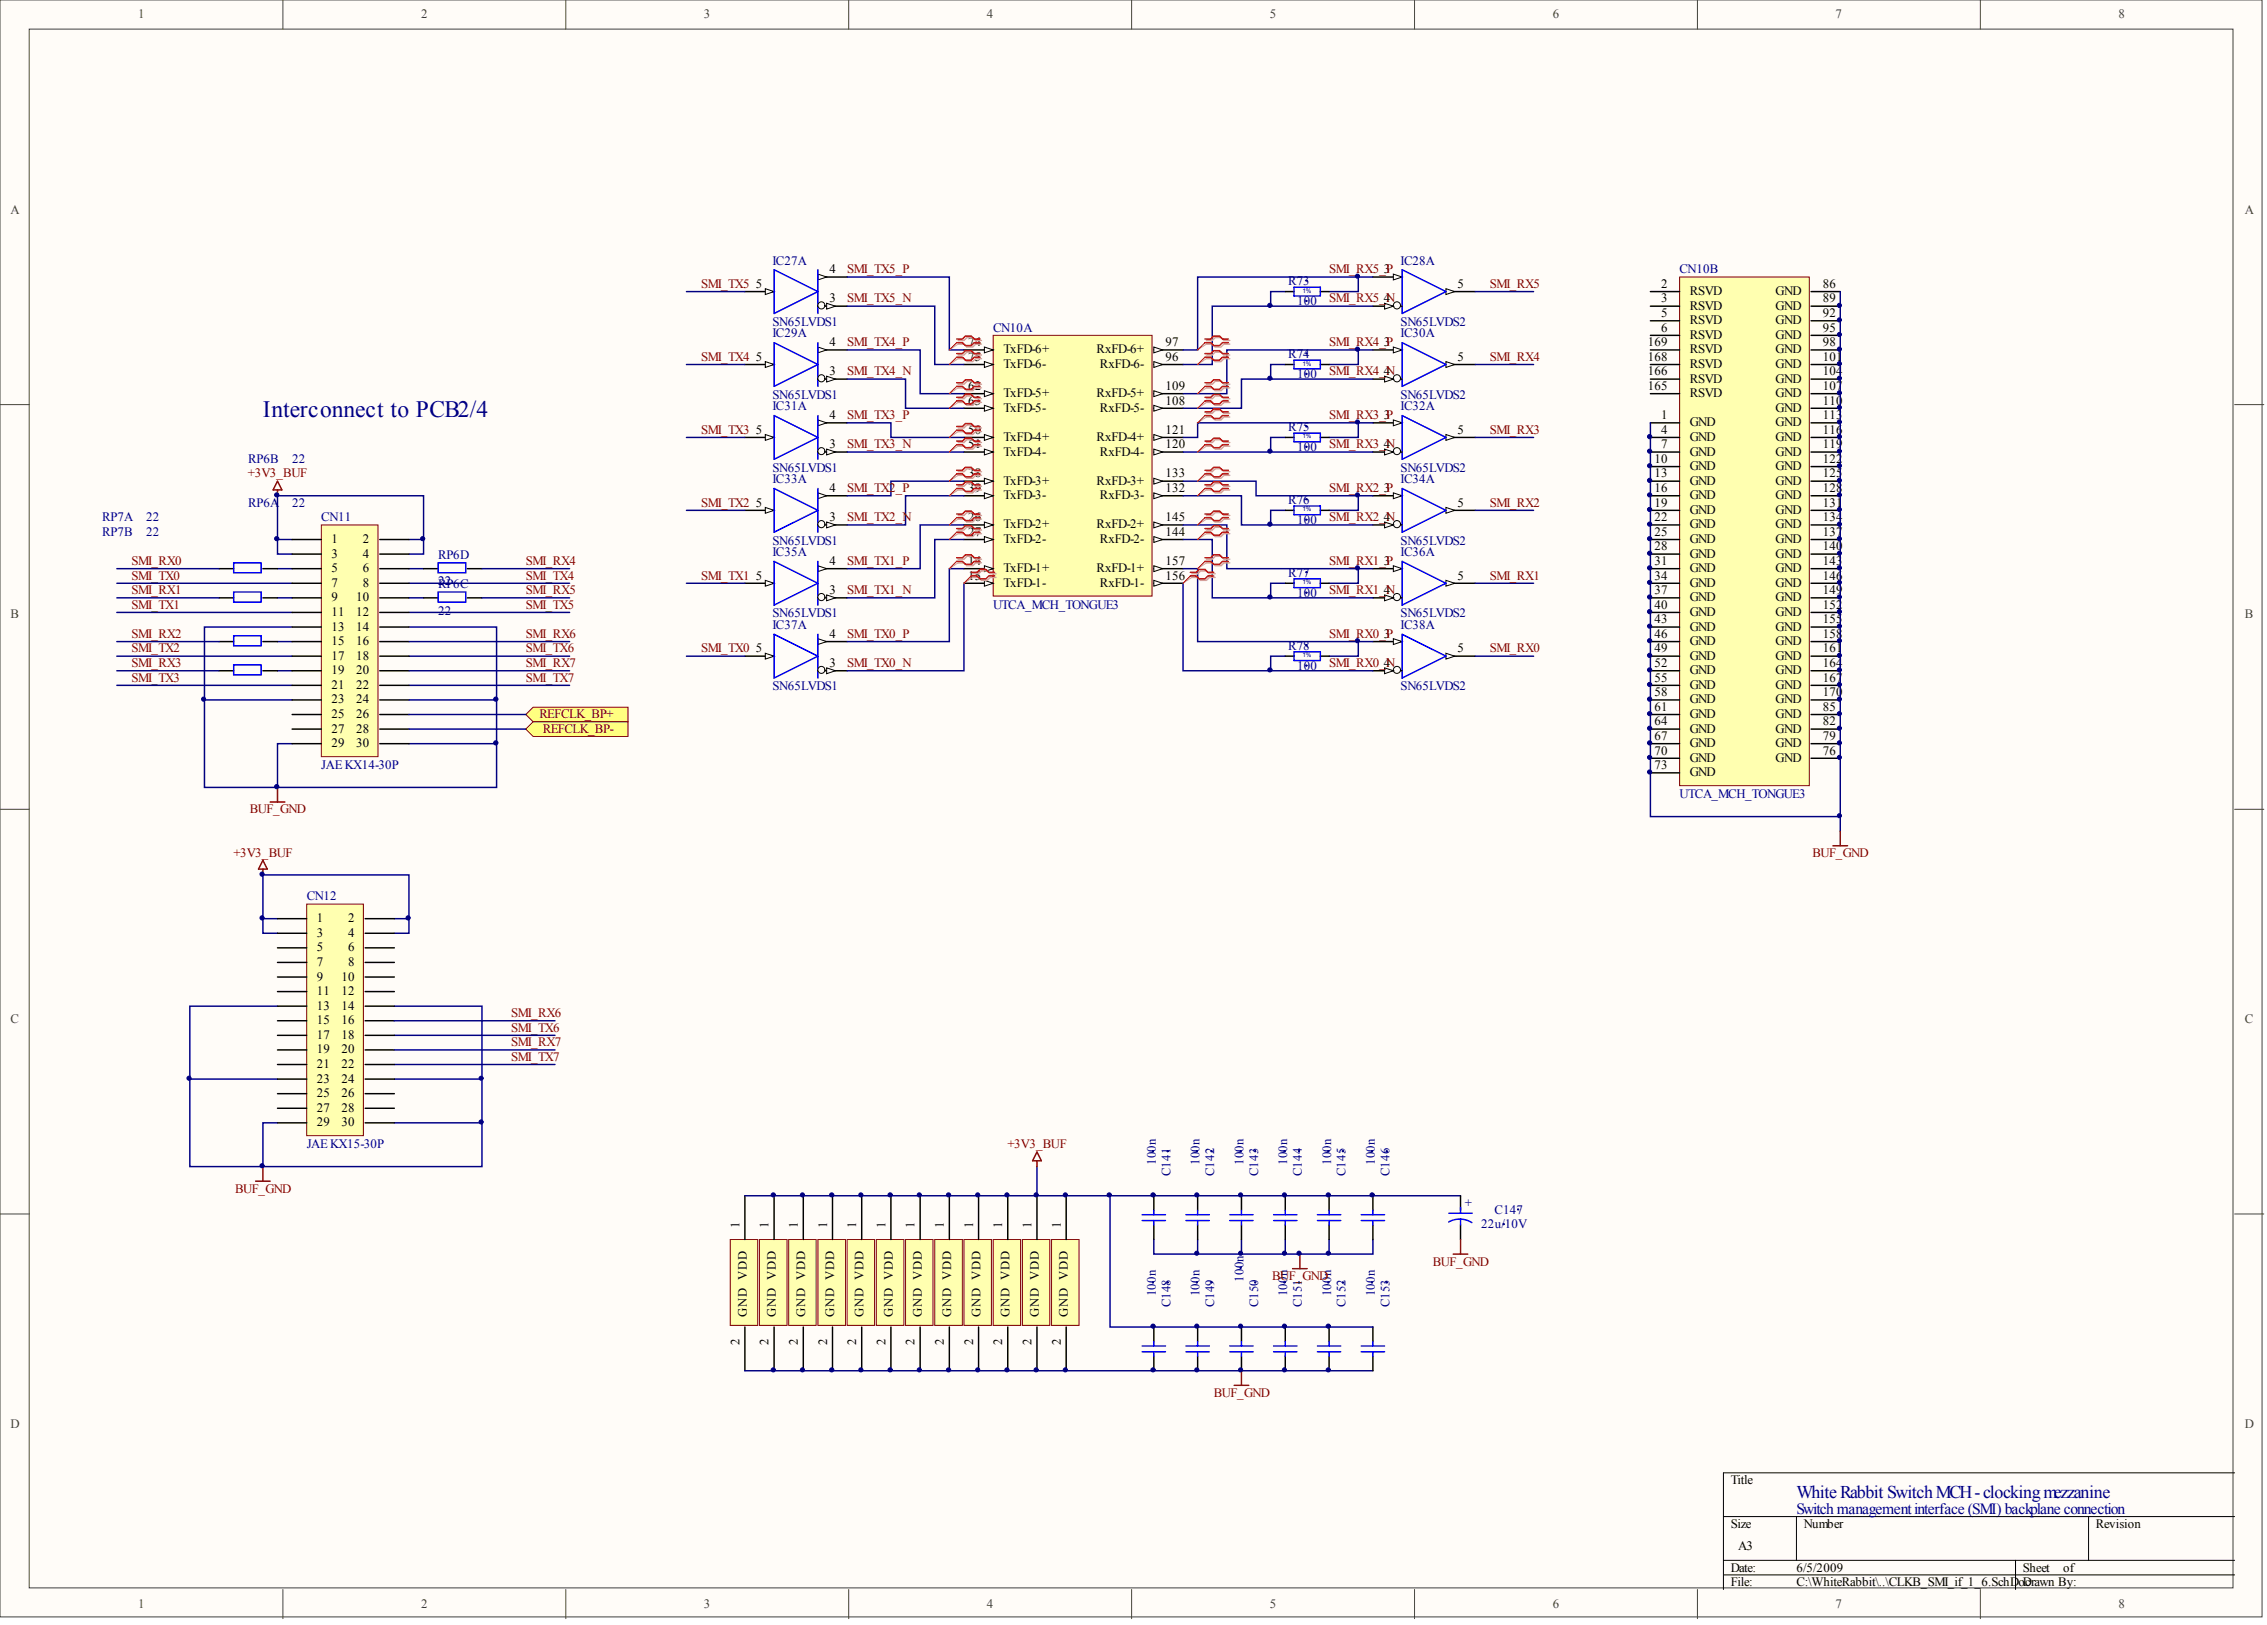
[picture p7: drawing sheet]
<svg xmlns="http://www.w3.org/2000/svg" width="393mm" height="282mm" viewBox="0 0 393 282" stroke-linecap="round" stroke-linejoin="round" font-family="sans-serif">
<defs><g id="words">
<text font-size="4.1" fill="#000080" x="45.6" y="72.3">Interconnect to PCB2/4</text>
<text font-size="3.1" fill="#000080" x="311.7" y="259.8">WhiteRabbit SwitchMCH-clockingmezzanine</text>
<text font-size="2.7" fill="#000080" x="311.7" y="262.6">Switch managementinterface (SMI) backplane connection</text>
<g font-size="2.2" fill="#404040">
<text x="24" y="3.2">1</text>
<text x="73.1" y="3.2">2</text>
<text x="122.1" y="3.2">3</text>
<text x="171.2" y="3.2">4</text>
<text x="220.3" y="3.2">5</text>
<text x="269.4" y="3.2">6</text>
<text x="318.5" y="3.2">7</text>
<text x="367.6" y="3.2">8</text>
<text x="1.8" y="37.1">A</text>
<text x="389.5" y="37.1">A</text>
<text x="1.8" y="107.3">B</text>
<text x="389.5" y="107.3">B</text>
<text x="1.8" y="177.4">C</text>
<text x="389.5" y="177.4">C</text>
<text x="1.8" y="247.6">D</text>
<text x="389.5" y="247.6">D</text>
<text x="24" y="278.9">1</text>
<text x="73.1" y="278.9">2</text>
<text x="122.1" y="278.9">3</text>
<text x="171.2" y="278.9">4</text>
<text x="220.3" y="278.9">5</text>
<text x="269.4" y="278.9">6</text>
<text x="318.5" y="278.9">7</text>
<text x="367.6" y="278.9">8</text>
</g>
<g font-size="2.2" fill="#000080">
<text x="134.1" y="45.9">IC27A</text>
<text x="243" y="45.9">IC28A</text>
<text x="291.4" y="47.4">CN10B</text>
<text x="223.5" y="49.4">R73</text>
<text x="225.1" y="53">100</text>
<text x="134.1" y="56.5">SN65LVDS1</text>
<text x="134.1" y="58.5">IC29A</text>
<text x="172.3" y="57.5">CN10A</text>
<text x="243" y="56.5">SN65LVDS2</text>
<text x="243" y="58.5">IC30A</text>
<text x="223.5" y="62.1">R74</text>
<text x="225.1" y="65.6">100</text>
<text x="134.1" y="69.2">SN65LVDS1</text>
<text x="134.1" y="71.2">IC31A</text>
<text x="243" y="69.2">SN65LVDS2</text>
<text x="243" y="71.2">IC32A</text>
<text x="223.5" y="74.7">R75</text>
<text x="43.1" y="80.3">RP6B</text>
<text x="50.7" y="80.3">22</text>
<text x="134.1" y="81.8">SN65LVDS1</text>
<text x="134.1" y="83.8">IC33A</text>
<text x="225.1" y="78.3">100</text>
<text x="243" y="81.8">SN65LVDS2</text>
<text x="243" y="83.8">IC34A</text>
<text x="43.1" y="87.9">RP6A</text>
<text x="50.7" y="87.9">22</text>
<text x="223.5" y="87.4">R76</text>
<text x="17.7" y="90.4">RP7A</text>
<text x="17.7" y="92.9">RP7B</text>
<text x="25.3" y="90.4">22</text>
<text x="25.3" y="92.9">22</text>
<text x="55.8" y="90.4">CN11</text>
<text x="134.1" y="94.5">SN65LVDS1</text>
<text x="225.1" y="90.9">100</text>
<text x="243" y="94.5">SN65LVDS2</text>
<text x="76" y="101.5">22</text>
<text x="76" y="97">RP6D</text>
<text x="134.1" y="96.5">IC35A</text>
<text x="223.5" y="100">R77</text>
<text x="243" y="96.5">IC36A</text>
<text x="76" y="106.6">22</text>
<text x="76" y="102">RP6C</text>
<text x="134.1" y="107.1">SN65LVDS1</text>
<text x="172.3" y="105.6">UTCA_MCH_TONGUE3</text>
<text x="225.1" y="103.6">100</text>
<text x="243" y="107.1">SN65LVDS2</text>
<text x="134.1" y="109.1">IC37A</text>
<text x="223.5" y="112.7">R78</text>
<text x="243" y="109.1">IC38A</text>
<text x="134.1" y="119.7">SN65LVDS1</text>
<text x="225.1" y="116.2">100</text>
<text x="243" y="119.7">SN65LVDS2</text>
<text x="55.8" y="133.4">JAE KX14-30P</text>
<text x="291.4" y="138.5">UTCA_MCH_TONGUE3</text>
<text x="53.2" y="156.2">CN12</text>
<text x="53.2" y="199.2">JAE KX15-30P</text>
<text x="200.5" y="202.1" transform="rotate(-90 200.5 202.1)">100n</text>
<text x="208.1" y="202.1" transform="rotate(-90 208.1 202.1)">100n</text>
<text x="215.7" y="202.1" transform="rotate(-90 215.7 202.1)">100n</text>
<text x="223.3" y="202.1" transform="rotate(-90 223.3 202.1)">100n</text>
<text x="230.9" y="202.1" transform="rotate(-90 230.9 202.1)">100n</text>
<text x="238.6" y="202.1" transform="rotate(-90 238.6 202.1)">100n</text>
<text x="203.1" y="204" transform="rotate(-90 203.1 204)">C141</text>
<text x="210.7" y="204" transform="rotate(-90 210.7 204)">C142</text>
<text x="218.3" y="204" transform="rotate(-90 218.3 204)">C143</text>
<text x="225.9" y="204" transform="rotate(-90 225.9 204)">C144</text>
<text x="233.5" y="204" transform="rotate(-90 233.5 204)">C145</text>
<text x="241.1" y="204" transform="rotate(-90 241.1 204)">C146</text>
<text x="254.2" y="209.3">+</text>
<text x="257" y="213.1">22u/10V</text>
<text x="259.3" y="210.6">C147</text>
<text x="200.5" y="224.9" transform="rotate(-90 200.5 224.9)">100n</text>
<text x="203.1" y="226.8" transform="rotate(-90 203.1 226.8)">C148</text>
<text x="208.1" y="224.9" transform="rotate(-90 208.1 224.9)">100n</text>
<text x="210.7" y="226.8" transform="rotate(-90 210.7 226.8)">C149</text>
<text x="215.7" y="222.3" transform="rotate(-90 215.7 222.3)">100n</text>
<text x="218.3" y="226.8" transform="rotate(-90 218.3 226.8)">C150</text>
<text x="223.3" y="224.9" transform="rotate(-90 223.3 224.9)">100n</text>
<text x="225.9" y="226.8" transform="rotate(-90 225.9 226.8)">C151</text>
<text x="230.9" y="224.9" transform="rotate(-90 230.9 224.9)">100n</text>
<text x="233.5" y="226.8" transform="rotate(-90 233.5 226.8)">C152</text>
<text x="238.6" y="224.9" transform="rotate(-90 238.6 224.9)">100n</text>
<text x="241.1" y="226.8" transform="rotate(-90 241.1 226.8)">C153</text>
</g>
<g font-size="2.2">
<text x="143.9" y="47.4">4</text>
<text x="131.1" y="49.9">5</text>
<text x="143.9" y="52.5">3</text>
<text x="252.9" y="49.9">5</text>
<text x="288.2" y="49.9">2</text>
<text x="288.2" y="52.5">3</text>
<text x="293.2" y="51.2">RSVD</text>
<text x="293.2" y="53.7">RSVD</text>
<text x="308.1" y="53.7">GND</text>
<text x="308.1" y="51.2">GND</text>
<text x="316.3" y="52.5">89</text>
<text x="316.3" y="49.9">86</text>
<text x="288.2" y="55">5</text>
<text x="288.2" y="57.5">6</text>
<text x="293.2" y="56.3">RSVD</text>
<text x="293.2" y="58.8">RSVD</text>
<text x="308.1" y="58.8">GND</text>
<text x="308.1" y="56.3">GND</text>
<text x="316.3" y="57.5">95</text>
<text x="316.3" y="55">92</text>
<text x="131.1" y="62.6">5</text>
<text x="143.9" y="60.1">4</text>
<text x="143.9" y="65.1">3</text>
<text x="168" y="62.6">75</text>
<text x="168" y="60.1">74</text>
<text x="174.1" y="63.8">TxFD-6-</text>
<text x="174.1" y="61.3">TxFD-6+</text>
<text x="190.2" y="61.3">RxFD-6+</text>
<text x="190.8" y="63.8">RxFD-6-</text>
<text x="202.2" y="62.6">96</text>
<text x="202.2" y="60.1">97</text>
<text x="252.9" y="62.6">5</text>
<text x="285.9" y="60.1">169</text>
<text x="285.9" y="62.6">168</text>
<text x="285.9" y="65.1">166</text>
<text x="293.2" y="61.3">RSVD</text>
<text x="293.2" y="63.8">RSVD</text>
<text x="308.1" y="63.8">GND</text>
<text x="308.1" y="61.3">GND</text>
<text x="316.3" y="65.1">104</text>
<text x="316.3" y="62.6">101</text>
<text x="316.3" y="60.1">98</text>
<text x="168" y="70.2">63</text>
<text x="168" y="67.6">62</text>
<text x="174.1" y="71.4">TxFD-5-</text>
<text x="174.1" y="68.9">TxFD-5+</text>
<text x="190.2" y="68.9">RxFD-5+</text>
<text x="190.8" y="71.4">RxFD-5-</text>
<text x="202.2" y="70.2">108</text>
<text x="202.2" y="67.6">109</text>
<text x="285.9" y="67.6">165</text>
<text x="293.2" y="66.4">RSVD</text>
<text x="293.2" y="68.9">RSVD</text>
<text x="308.1" y="71.4">GND</text>
<text x="308.1" y="68.9">GND</text>
<text x="308.1" y="66.4">GND</text>
<text x="316.3" y="70.2">110</text>
<text x="316.3" y="67.6">107</text>
<text x="131.1" y="75.2">5</text>
<text x="143.9" y="72.7">4</text>
<text x="143.9" y="77.8">3</text>
<text x="168" y="77.8">51</text>
<text x="168" y="75.2">50</text>
<text x="174.1" y="76.5">TxFD-4+</text>
<text x="190.2" y="76.5">RxFD-4+</text>
<text x="202.2" y="77.8">120</text>
<text x="202.2" y="75.2">121</text>
<text x="252.9" y="75.2">5</text>
<text x="288.2" y="72.7">1</text>
<text x="288.2" y="75.2">4</text>
<text x="288.2" y="77.8">7</text>
<text x="293.2" y="74">GND</text>
<text x="293.2" y="76.5">GND</text>
<text x="308.1" y="76.5">GND</text>
<text x="308.1" y="74">GND</text>
<text x="316.3" y="77.8">119</text>
<text x="316.3" y="75.2">116</text>
<text x="316.3" y="72.7">113</text>
<text x="168" y="82.8">38</text>
<text x="174.1" y="79">TxFD-4-</text>
<text x="190.8" y="79">RxFD-4-</text>
<text x="202.2" y="82.8">133</text>
<text x="287.1" y="80.3">10</text>
<text x="287.1" y="82.8">13</text>
<text x="293.2" y="79">GND</text>
<text x="293.2" y="81.6">GND</text>
<text x="308.1" y="81.6">GND</text>
<text x="308.1" y="79">GND</text>
<text x="316.3" y="82.8">125</text>
<text x="316.3" y="80.3">122</text>
<text x="131.1" y="87.9">5</text>
<text x="143.9" y="85.3">4</text>
<text x="168" y="85.3">39</text>
<text x="174.1" y="86.6">TxFD-3-</text>
<text x="174.1" y="84.1">TxFD-3+</text>
<text x="190.2" y="84.1">RxFD-3+</text>
<text x="190.8" y="86.6">RxFD-3-</text>
<text x="202.2" y="85.3">132</text>
<text x="252.9" y="87.9">5</text>
<text x="287.1" y="85.3">16</text>
<text x="287.1" y="87.9">19</text>
<text x="293.2" y="84.1">GND</text>
<text x="293.2" y="86.6">GND</text>
<text x="293.2" y="89.1">GND</text>
<text x="308.1" y="89.1">GND</text>
<text x="308.1" y="86.6">GND</text>
<text x="308.1" y="84.1">GND</text>
<text x="316.3" y="87.9">131</text>
<text x="316.3" y="85.3">128</text>
<text x="57.5" y="94.2">1</text>
<text x="62.9" y="94.2">2</text>
<text x="143.9" y="90.4">3</text>
<text x="168" y="92.9">27</text>
<text x="168" y="90.4">26</text>
<text x="174.1" y="94.2">TxFD-2-</text>
<text x="174.1" y="91.7">TxFD-2+</text>
<text x="190.2" y="91.7">RxFD-2+</text>
<text x="190.8" y="94.2">RxFD-2-</text>
<text x="202.2" y="92.9">144</text>
<text x="202.2" y="90.4">145</text>
<text x="287.1" y="90.4">22</text>
<text x="287.1" y="92.9">25</text>
<text x="287.1" y="95.5">28</text>
<text x="293.2" y="91.7">GND</text>
<text x="293.2" y="94.2">GND</text>
<text x="308.1" y="94.2">GND</text>
<text x="308.1" y="91.7">GND</text>
<text x="316.3" y="95.5">140</text>
<text x="316.3" y="92.9">137</text>
<text x="316.3" y="90.4">134</text>
<text x="57.5" y="96.7">3</text>
<text x="57.5" y="99.3">5</text>
<text x="57.5" y="101.8">7</text>
<text x="62.9" y="96.7">4</text>
<text x="62.9" y="99.3">6</text>
<text x="62.9" y="101.8">8</text>
<text x="131.1" y="100.5">5</text>
<text x="143.9" y="98">4</text>
<text x="168" y="100.5">15</text>
<text x="168" y="98">14</text>
<text x="174.1" y="101.8">TxFD-1-</text>
<text x="174.1" y="99.3">TxFD-1+</text>
<text x="190.2" y="99.3">RxFD-1+</text>
<text x="190.8" y="101.8">RxFD-1-</text>
<text x="202.2" y="100.5">156</text>
<text x="202.2" y="98">157</text>
<text x="252.9" y="100.5">5</text>
<text x="287.1" y="98">31</text>
<text x="287.1" y="100.5">34</text>
<text x="293.2" y="96.7">GND</text>
<text x="293.2" y="99.3">GND</text>
<text x="293.2" y="101.8">GND</text>
<text x="308.1" y="101.8">GND</text>
<text x="308.1" y="99.3">GND</text>
<text x="308.1" y="96.7">GND</text>
<text x="316.3" y="100.5">146</text>
<text x="316.3" y="98">143</text>
<text x="57.5" y="104.3">9</text>
<text x="57.5" y="106.8">11</text>
<text x="61.8" y="104.3">10</text>
<text x="61.8" y="106.8">12</text>
<text x="143.9" y="103.1">3</text>
<text x="287.1" y="103.1">37</text>
<text x="287.1" y="105.6">40</text>
<text x="293.2" y="104.3">GND</text>
<text x="293.2" y="106.8">GND</text>
<text x="308.1" y="106.8">GND</text>
<text x="308.1" y="104.3">GND</text>
<text x="316.3" y="105.6">152</text>
<text x="316.3" y="103.1">149</text>
<text x="57.5" y="109.4">13</text>
<text x="57.5" y="111.9">15</text>
<text x="61.8" y="109.4">14</text>
<text x="61.8" y="111.9">16</text>
<text x="131.1" y="113.2">5</text>
<text x="143.9" y="110.6">4</text>
<text x="252.9" y="113.2">5</text>
<text x="287.1" y="108.1">43</text>
<text x="287.1" y="110.6">46</text>
<text x="287.1" y="113.2">49</text>
<text x="293.2" y="109.4">GND</text>
<text x="293.2" y="111.9">GND</text>
<text x="308.1" y="111.9">GND</text>
<text x="308.1" y="109.4">GND</text>
<text x="316.3" y="113.2">161</text>
<text x="316.3" y="110.6">158</text>
<text x="316.3" y="108.1">155</text>
<text x="57.5" y="114.4">17</text>
<text x="57.5" y="117">19</text>
<text x="57.5" y="119.5">21</text>
<text x="61.8" y="114.4">18</text>
<text x="61.8" y="117">20</text>
<text x="61.8" y="119.5">22</text>
<text x="143.9" y="115.7">3</text>
<text x="287.1" y="115.7">52</text>
<text x="287.1" y="118.2">55</text>
<text x="293.2" y="114.4">GND</text>
<text x="293.2" y="117">GND</text>
<text x="293.2" y="119.5">GND</text>
<text x="308.1" y="119.5">GND</text>
<text x="308.1" y="117">GND</text>
<text x="308.1" y="114.4">GND</text>
<text x="316.3" y="118.2">167</text>
<text x="316.3" y="115.7">164</text>
<text x="57.5" y="122">23</text>
<text x="57.5" y="124.6">25</text>
<text x="61.8" y="122">24</text>
<text x="61.8" y="124.6">26</text>
<text x="287.1" y="120.8">58</text>
<text x="287.1" y="123.3">61</text>
<text x="287.1" y="125.8">64</text>
<text x="293.2" y="122">GND</text>
<text x="293.2" y="124.6">GND</text>
<text x="308.1" y="124.6">GND</text>
<text x="308.1" y="122">GND</text>
<text x="316.3" y="125.8">82</text>
<text x="316.3" y="123.3">85</text>
<text x="316.3" y="120.8">170</text>
<text x="57.5" y="127.1">27</text>
<text x="57.5" y="129.6">29</text>
<text x="61.8" y="127.1">28</text>
<text x="61.8" y="129.6">30</text>
<text x="287.1" y="128.3">67</text>
<text x="287.1" y="130.9">70</text>
<text x="293.2" y="127.1">GND</text>
<text x="293.2" y="129.6">GND</text>
<text x="308.1" y="129.6">GND</text>
<text x="308.1" y="127.1">GND</text>
<text x="316.3" y="130.9">76</text>
<text x="316.3" y="128.3">79</text>
<text x="287.1" y="133.4">73</text>
<text x="293.2" y="132.1">GND</text>
<text x="293.2" y="134.7">GND</text>
<text x="308.1" y="132.1">GND</text>
<text x="55" y="160">1</text>
<text x="60.4" y="160">2</text>
<text x="55" y="162.5">3</text>
<text x="55" y="165">5</text>
<text x="55" y="167.6">7</text>
<text x="60.4" y="162.5">4</text>
<text x="60.4" y="165">6</text>
<text x="60.4" y="167.6">8</text>
<text x="55" y="170.1">9</text>
<text x="55" y="172.6">11</text>
<text x="59.2" y="170.1">10</text>
<text x="59.2" y="172.6">12</text>
<text x="55" y="175.1">13</text>
<text x="55" y="177.7">15</text>
<text x="59.2" y="175.1">14</text>
<text x="59.2" y="177.7">16</text>
<text x="55" y="180.2">17</text>
<text x="55" y="182.7">19</text>
<text x="55" y="185.3">21</text>
<text x="59.2" y="180.2">18</text>
<text x="59.2" y="182.7">20</text>
<text x="59.2" y="185.3">22</text>
<text x="55" y="187.8">23</text>
<text x="55" y="190.3">25</text>
<text x="59.2" y="187.8">24</text>
<text x="59.2" y="190.3">26</text>
<text x="55" y="192.9">27</text>
<text x="55" y="195.4">29</text>
<text x="59.2" y="192.9">28</text>
<text x="59.2" y="195.4">30</text>
<text x="128.3" y="213" transform="rotate(-90 128.3 213)">1</text>
<text x="133.4" y="213" transform="rotate(-90 133.4 213)">1</text>
<text x="138.4" y="213" transform="rotate(-90 138.4 213)">1</text>
<text x="143.5" y="213" transform="rotate(-90 143.5 213)">1</text>
<text x="148.6" y="213" transform="rotate(-90 148.6 213)">1</text>
<text x="153.6" y="213" transform="rotate(-90 153.6 213)">1</text>
<text x="158.7" y="213" transform="rotate(-90 158.7 213)">1</text>
<text x="163.8" y="213" transform="rotate(-90 163.8 213)">1</text>
<text x="168.8" y="213" transform="rotate(-90 168.8 213)">1</text>
<text x="173.9" y="213" transform="rotate(-90 173.9 213)">1</text>
<text x="179" y="213" transform="rotate(-90 179 213)">1</text>
<text x="184" y="213" transform="rotate(-90 184 213)">1</text>
<text x="128.3" y="233.4" transform="rotate(-90 128.3 233.4)">2</text>
<text x="129.6" y="228.4" transform="rotate(-90 129.6 228.4)">GND VDD</text>
<text x="133.4" y="233.4" transform="rotate(-90 133.4 233.4)">2</text>
<text x="134.6" y="228.4" transform="rotate(-90 134.6 228.4)">GND VDD</text>
<text x="138.4" y="233.4" transform="rotate(-90 138.4 233.4)">2</text>
<text x="139.7" y="228.4" transform="rotate(-90 139.7 228.4)">GND VDD</text>
<text x="143.5" y="233.4" transform="rotate(-90 143.5 233.4)">2</text>
<text x="144.8" y="228.4" transform="rotate(-90 144.8 228.4)">GND VDD</text>
<text x="148.6" y="233.4" transform="rotate(-90 148.6 233.4)">2</text>
<text x="149.8" y="228.4" transform="rotate(-90 149.8 228.4)">GND VDD</text>
<text x="153.6" y="233.4" transform="rotate(-90 153.6 233.4)">2</text>
<text x="154.9" y="228.4" transform="rotate(-90 154.9 228.4)">GND VDD</text>
<text x="158.7" y="233.4" transform="rotate(-90 158.7 233.4)">2</text>
<text x="160" y="228.4" transform="rotate(-90 160 228.4)">GND VDD</text>
<text x="163.8" y="233.4" transform="rotate(-90 163.8 233.4)">2</text>
<text x="165" y="228.4" transform="rotate(-90 165 228.4)">GND VDD</text>
<text x="168.8" y="233.4" transform="rotate(-90 168.8 233.4)">2</text>
<text x="170.1" y="228.4" transform="rotate(-90 170.1 228.4)">GND VDD</text>
<text x="173.9" y="233.4" transform="rotate(-90 173.9 233.4)">2</text>
<text x="175.2" y="228.4" transform="rotate(-90 175.2 228.4)">GND VDD</text>
<text x="179" y="233.4" transform="rotate(-90 179 233.4)">2</text>
<text x="180.2" y="228.4" transform="rotate(-90 180.2 228.4)">GND VDD</text>
<text x="184" y="233.4" transform="rotate(-90 184 233.4)">2</text>
<text x="185.3" y="228.4" transform="rotate(-90 185.3 228.4)">GND VDD</text>
<text x="300.3" y="257.5">Title</text>
<text x="300.3" y="265">Size</text>
<text x="301.6" y="268.8">A3</text>
<text x="313" y="265">Number</text>
<text x="363.7" y="265">Revision</text>
<text x="300.3" y="272.6">Date:</text>
<text x="300.3" y="275.2">File:</text>
<text x="311.7" y="272.6">6/5/2009</text>
<text x="311.7" y="275.2">C:\WhiteRabbit\..\CLKB_SMI_if_1_6.SchD</text>
<text x="350.2" y="275.2">oD</text>
<text x="351" y="272.6">Sheet</text>
<text x="351.4" y="275.2">crawn By:</text>
<text x="358" y="272.6">of</text>
</g>
<g font-size="2.2" fill="#800000">
<text x="147" y="47.4">SMI_TX5_P</text>
<text x="230.6" y="47.4">SMI_RX5_3P</text>
<text x="121.6" y="49.9">SMI_TX5</text>
<text x="147" y="52.5">SMI_TX5_N</text>
<text x="230.6" y="52.5">SMI_RX5_4N</text>
<text x="258.5" y="49.9">SMI_RX5</text>
<text x="121.6" y="62.6">SMI_TX4</text>
<text x="147" y="60.1">SMI_TX4_P</text>
<text x="147" y="65.1">SMI_TX4_N</text>
<text x="230.6" y="60.1">SMI_RX4_3P</text>
<text x="230.6" y="65.1">SMI_RX4_4N</text>
<text x="258.5" y="62.6">SMI_RX4</text>
<text x="121.6" y="75.2">SMI_TX3</text>
<text x="147" y="72.7">SMI_TX3_P</text>
<text x="147" y="77.8">SMI_TX3_N</text>
<text x="230.6" y="72.7">SMI_RX3_3P</text>
<text x="230.6" y="77.8">SMI_RX3_4N</text>
<text x="258.5" y="75.2">SMI_RX3</text>
<text x="43" y="82.8">+3V3_BUF</text>
<text x="121.6" y="87.9">SMI_TX2</text>
<text x="147" y="85.3">SMI_TX2_P</text>
<text x="230.6" y="85.3">SMI_RX2_3P</text>
<text x="258.5" y="87.9">SMI_RX2</text>
<text x="147" y="90.4">SMI_TX2_N</text>
<text x="230.6" y="90.4">SMI_RX2_4N</text>
<text x="22.8" y="98">SMI_RX0</text>
<text x="22.8" y="100.5">SMI_TX0</text>
<text x="91.2" y="98">SMI_RX4</text>
<text x="91.2" y="100.5">SMI_TX4</text>
<text x="121.6" y="100.5">SMI_TX1</text>
<text x="147" y="98">SMI_TX1_P</text>
<text x="230.6" y="98">SMI_RX1_3P</text>
<text x="258.5" y="100.5">SMI_RX1</text>
<text x="22.8" y="103.1">SMI_RX1</text>
<text x="22.8" y="105.6">SMI_TX1</text>
<text x="91.2" y="103.1">SMI_RX5</text>
<text x="91.2" y="105.6">SMI_TX5</text>
<text x="147" y="103.1">SMI_TX1_N</text>
<text x="230.6" y="103.1">SMI_RX1_4N</text>
<text x="22.8" y="110.6">SMI_RX2</text>
<text x="22.8" y="113.2">SMI_TX2</text>
<text x="91.2" y="110.6">SMI_RX6</text>
<text x="91.2" y="113.2">SMI_TX6</text>
<text x="121.6" y="113.2">SMI_TX0</text>
<text x="147" y="110.6">SMI_TX0_P</text>
<text x="230.6" y="110.6">SMI_RX0_3P</text>
<text x="258.5" y="113.2">SMI_RX0</text>
<text x="22.8" y="115.7">SMI_RX3</text>
<text x="22.8" y="118.2">SMI_TX3</text>
<text x="91.2" y="115.7">SMI_RX7</text>
<text x="91.2" y="118.2">SMI_TX7</text>
<text x="147" y="115.7">SMI_TX0_N</text>
<text x="230.6" y="115.7">SMI_RX0_4N</text>
<text x="93.6" y="124.6">REFCLK_BP+</text>
<text x="94.2" y="127.1">REFCLK_BP-</text>
<text x="43.3" y="141.1">BUF_GND</text>
<text x="40.5" y="148.6">+3V3_BUF</text>
<text x="314.5" y="148.7">BUF_GND</text>
<text x="88.7" y="176.4">SMI_RX6</text>
<text x="88.7" y="178.9">SMI_TX6</text>
<text x="88.7" y="181.5">SMI_RX7</text>
<text x="88.7" y="184">SMI_TX7</text>
<text x="174.8" y="199.2">+3V3_BUF</text>
<text x="40.8" y="206.9">BUF_GND</text>
<text x="248.6" y="219.5">BUF_GND</text>
<text x="220.7" y="222">BUF_GND</text>
<text x="210.6" y="242.3">BUF_GND</text>
</g>
<g font-size="1.1" fill="#000080">
<text x="226" y="50.8">1%</text>
<text x="226" y="63.4">1%</text>
<text x="226" y="76">1%</text>
<text x="226" y="88.7">1%</text>
<text x="226" y="101.3">1%</text>
<text x="226" y="114">1%</text>
</g>
</g></defs>
<g fill="#fffcf8" stroke="#404040" stroke-width=".17">
<path d="M0 0h392.5v280.5h-392.5z"/>
<path d="M5.1 5h382.3v270.4h-382.3z"/>
</g>
<g fill="none" stroke="#404040" stroke-width=".17">
<path d="M49.1 0v5M98.2 0v5M147.3 0v5M196.3 0v5M245.4 0v5M294.5 0v5M343.6 0v5M0 70.2h5.1M387.7 70.2h5.1M0 140.4h5.1M387.7 140.4h5.1M0 210.6h5.1"/>
<path d="M387.7 210.6h5.1M49.1 275.7v5.1M98.2 275.7v5.1M147.3 275.7v5.1M196.3 275.7v5.1M245.4 275.7v5.1M294.5 275.7v5.1M343.6 275.7v5.1"/>
</g>
<path d="M387.7 255.5h-88.7v20.2M299 263.1h88.7M299 270.7h88.7M299 273.2h88.7M311.7 263.1v7.6M349.7 270.7v5M362.4 263.1v7.6" fill="none" stroke="#000" stroke-width=".17"/>
<path d="M129.2 50.6h5.1" fill="none" stroke="#000" stroke-width=".25"/>
<path d="M132.8 50.1l1.5 .5-1.5 .5z" fill="#fffcf8" stroke="#000" stroke-width=".17"/>
<path d="M141.9 48.1h5.1" fill="none" stroke="#000" stroke-width=".25"/>
<path d="M141.9 47.5l1.5 .6-1.5 .5z" fill="#fffcf8" stroke="#000" stroke-width=".17"/>
<path d="M134.3 46.8l7.6 3.8-7.6 3.8zM141.9 46.8v7.6" fill="none" stroke="#00f" stroke-width=".25"/>
<path d="M141.9 53.1h5.1" fill="none" stroke="#000" stroke-width=".25"/>
<circle cx="142.5" cy="53" r=".61" fill="#fffcf8" stroke="#000" stroke-width=".17"/>
<path d="M143.4 52.6l1.6 .5-1.6 .5z" fill="#fffcf8" stroke="#000" stroke-width=".17"/>
<path d="M157.1 215h4.8v14.9h-4.8z" fill="#ffffb0" stroke="#800000" stroke-width=".17"/>
<path d="M129.2 63.2h5.1M159.7 207.4v7.6M159.7 230.2v7.6" fill="none" stroke="#000" stroke-width=".25"/>
<path d="M132.8 62.7l1.5 .5-1.5 .5z" fill="#fffcf8" stroke="#000" stroke-width=".17"/>
<path d="M141.9 60.7h5.1" fill="none" stroke="#000" stroke-width=".25"/>
<path d="M141.9 60.2l1.5 .5-1.5 .5z" fill="#fffcf8" stroke="#000" stroke-width=".17"/>
<path d="M134.3 59.4l7.6 3.8-7.6 3.8zM141.9 59.4v7.6" fill="none" stroke="#00f" stroke-width=".25"/>
<path d="M141.9 65.8h5.1" fill="none" stroke="#000" stroke-width=".25"/>
<circle cx="142.5" cy="65.6" r=".61" fill="#fffcf8" stroke="#000" stroke-width=".17"/>
<path d="M143.4 65.3l1.6 .5-1.6 .5z" fill="#fffcf8" stroke="#000" stroke-width=".17"/>
<path d="M162.2 215h4.8v14.9h-4.8z" fill="#ffffb0" stroke="#800000" stroke-width=".17"/>
<path d="M129.2 75.9h5.1M164.7 207.4v7.6M164.7 230.2v7.6" fill="none" stroke="#000" stroke-width=".25"/>
<path d="M132.8 75.4l1.5 .5-1.5 .5z" fill="#fffcf8" stroke="#000" stroke-width=".17"/>
<path d="M141.9 73.3h5.1" fill="none" stroke="#000" stroke-width=".25"/>
<path d="M141.9 72.8l1.5 .5-1.5 .6z" fill="#fffcf8" stroke="#000" stroke-width=".17"/>
<path d="M134.3 72.1l7.6 3.8-7.6 3.8zM141.9 72.1v7.6" fill="none" stroke="#00f" stroke-width=".25"/>
<path d="M141.9 78.4h5.1" fill="none" stroke="#000" stroke-width=".25"/>
<circle cx="142.5" cy="78.3" r=".61" fill="#fffcf8" stroke="#000" stroke-width=".17"/>
<path d="M143.4 77.9l1.6 .5-1.6 .5z" fill="#fffcf8" stroke="#000" stroke-width=".17"/>
<path d="M167.3 215h4.7v14.9h-4.7z" fill="#ffffb0" stroke="#800000" stroke-width=".17"/>
<path d="M129.2 88.5h5.1M169.8 207.4v7.6M169.8 230.2v7.6" fill="none" stroke="#000" stroke-width=".25"/>
<path d="M132.8 88l1.5 .5-1.5 .5z" fill="#fffcf8" stroke="#000" stroke-width=".17"/>
<path d="M141.9 86h5.1" fill="none" stroke="#000" stroke-width=".25"/>
<path d="M141.9 85.5l1.5 .5-1.5 .5z" fill="#fffcf8" stroke="#000" stroke-width=".17"/>
<path d="M134.3 84.7l7.6 3.8-7.6 3.8zM141.9 84.7v7.6" fill="none" stroke="#00f" stroke-width=".25"/>
<path d="M141.9 91.1h5.1" fill="none" stroke="#000" stroke-width=".25"/>
<circle cx="142.5" cy="90.9" r=".61" fill="#fffcf8" stroke="#000" stroke-width=".17"/>
<path d="M143.4 90.5l1.6 .6-1.6 .5z" fill="#fffcf8" stroke="#000" stroke-width=".17"/>
<path d="M172.3 215h4.8v14.9h-4.8z" fill="#ffffb0" stroke="#800000" stroke-width=".17"/>
<path d="M129.2 101.2h5.1M174.9 207.4v7.6M174.9 230.2v7.6" fill="none" stroke="#000" stroke-width=".25"/>
<path d="M132.8 100.7l1.5 .5-1.5 .5z" fill="#fffcf8" stroke="#000" stroke-width=".17"/>
<path d="M141.9 98.6h5.1" fill="none" stroke="#000" stroke-width=".25"/>
<path d="M141.9 98.1l1.5 .5-1.5 .5z" fill="#fffcf8" stroke="#000" stroke-width=".17"/>
<path d="M134.3 97.4l7.6 3.8-7.6 3.8zM141.9 97.4v7.6" fill="none" stroke="#00f" stroke-width=".25"/>
<path d="M141.9 103.7h5.1" fill="none" stroke="#000" stroke-width=".25"/>
<circle cx="142.5" cy="103.6" r=".61" fill="#fffcf8" stroke="#000" stroke-width=".17"/>
<path d="M143.4 103.2l1.6 .5-1.6 .5z" fill="#fffcf8" stroke="#000" stroke-width=".17"/>
<path d="M177.4 215h4.8v14.9h-4.8z" fill="#ffffb0" stroke="#800000" stroke-width=".17"/>
<path d="M129.2 113.8h5.1M179.9 207.4v7.6M179.9 230.2v7.6" fill="none" stroke="#000" stroke-width=".25"/>
<path d="M132.8 113.3l1.5 .5-1.5 .5z" fill="#fffcf8" stroke="#000" stroke-width=".17"/>
<path d="M141.9 111.3h5.1" fill="none" stroke="#000" stroke-width=".25"/>
<path d="M141.9 110.8l1.5 .5-1.5 .5z" fill="#fffcf8" stroke="#000" stroke-width=".17"/>
<path d="M134.3 110l7.6 3.8-7.6 3.8zM141.9 110v7.6" fill="none" stroke="#00f" stroke-width=".25"/>
<path d="M141.9 116.3h5.1" fill="none" stroke="#000" stroke-width=".25"/>
<circle cx="142.5" cy="116.2" r=".61" fill="#fffcf8" stroke="#000" stroke-width=".17"/>
<path d="M143.4 115.8l1.6 .5-1.6 .6z" fill="#fffcf8" stroke="#000" stroke-width=".17"/>
<path d="M182.5 215h4.7v14.9h-4.7z" fill="#ffffb0" stroke="#800000" stroke-width=".17"/>
<path d="M250.9 50.6h5.1M185 207.4v7.6M185 230.2v7.6" fill="none" stroke="#000" stroke-width=".25"/>
<path d="M250.9 50.1l1.5 .5-1.5 .5z" fill="#fffcf8" stroke="#000" stroke-width=".17"/>
<path d="M238.2 48.1h5.1" fill="none" stroke="#000" stroke-width=".25"/>
<path d="M241.8 47.5l1.5 .6-1.5 .5z" fill="#fffcf8" stroke="#000" stroke-width=".17"/>
<path d="M243.3 46.8l7.6 3.8-7.6 3.8z" fill="none" stroke="#00f" stroke-width=".25"/>
<path d="M238.2 53.1h5.1" fill="none" stroke="#000" stroke-width=".25"/>
<circle cx="242.4" cy="53" r=".62" fill="#fffcf8" stroke="#000" stroke-width=".17"/>
<path d="M240.2 52.6l1.6 .5-1.6 .5z" fill="#fffcf8" stroke="#000" stroke-width=".17"/>
<path d="M126.7 215h4.8v14.9h-4.8z" fill="#ffffb0" stroke="#800000" stroke-width=".17"/>
<path d="M250.9 63.2h5.1M129.2 207.4v7.6M129.2 230.2v7.6" fill="none" stroke="#000" stroke-width=".25"/>
<path d="M250.9 62.7l1.5 .5-1.5 .5z" fill="#fffcf8" stroke="#000" stroke-width=".17"/>
<path d="M238.2 60.7h5.1" fill="none" stroke="#000" stroke-width=".25"/>
<path d="M241.8 60.2l1.5 .5-1.5 .5z" fill="#fffcf8" stroke="#000" stroke-width=".17"/>
<path d="M243.3 59.4l7.6 3.8-7.6 3.8z" fill="none" stroke="#00f" stroke-width=".25"/>
<path d="M238.2 65.8h5.1" fill="none" stroke="#000" stroke-width=".25"/>
<circle cx="242.4" cy="65.6" r=".62" fill="#fffcf8" stroke="#000" stroke-width=".17"/>
<path d="M240.2 65.3l1.6 .5-1.6 .5z" fill="#fffcf8" stroke="#000" stroke-width=".17"/>
<path d="M131.8 215h4.8v14.9h-4.8z" fill="#ffffb0" stroke="#800000" stroke-width=".17"/>
<path d="M250.9 75.9h5.1M134.3 207.4v7.6M134.3 230.2v7.6" fill="none" stroke="#000" stroke-width=".25"/>
<path d="M250.9 75.4l1.5 .5-1.5 .5z" fill="#fffcf8" stroke="#000" stroke-width=".17"/>
<path d="M238.2 73.3h5.1" fill="none" stroke="#000" stroke-width=".25"/>
<path d="M241.8 72.8l1.5 .5-1.5 .6z" fill="#fffcf8" stroke="#000" stroke-width=".17"/>
<path d="M243.3 72.1l7.6 3.8-7.6 3.8z" fill="none" stroke="#00f" stroke-width=".25"/>
<path d="M238.2 78.4h5.1" fill="none" stroke="#000" stroke-width=".25"/>
<circle cx="242.4" cy="78.3" r=".62" fill="#fffcf8" stroke="#000" stroke-width=".17"/>
<path d="M240.2 77.9l1.6 .5-1.6 .5z" fill="#fffcf8" stroke="#000" stroke-width=".17"/>
<path d="M136.8 215h4.8v14.9h-4.8z" fill="#ffffb0" stroke="#800000" stroke-width=".17"/>
<path d="M250.9 88.5h5.1M139.4 207.4v7.6M139.4 230.2v7.6" fill="none" stroke="#000" stroke-width=".25"/>
<path d="M250.9 88l1.5 .5-1.5 .5z" fill="#fffcf8" stroke="#000" stroke-width=".17"/>
<path d="M238.2 86h5.1" fill="none" stroke="#000" stroke-width=".25"/>
<path d="M241.8 85.5l1.5 .5-1.5 .5z" fill="#fffcf8" stroke="#000" stroke-width=".17"/>
<path d="M243.3 84.7l7.6 3.8-7.6 3.8z" fill="none" stroke="#00f" stroke-width=".25"/>
<path d="M238.2 91.1h5.1" fill="none" stroke="#000" stroke-width=".25"/>
<circle cx="242.4" cy="90.9" r=".62" fill="#fffcf8" stroke="#000" stroke-width=".17"/>
<path d="M240.2 90.5l1.6 .6-1.6 .5z" fill="#fffcf8" stroke="#000" stroke-width=".17"/>
<path d="M141.9 215h4.8v14.9h-4.8z" fill="#ffffb0" stroke="#800000" stroke-width=".17"/>
<path d="M250.9 101.2h5.1M144.4 207.4v7.6M144.4 230.2v7.6" fill="none" stroke="#000" stroke-width=".25"/>
<path d="M250.9 100.7l1.5 .5-1.5 .5z" fill="#fffcf8" stroke="#000" stroke-width=".17"/>
<path d="M238.2 98.6h5.1" fill="none" stroke="#000" stroke-width=".25"/>
<path d="M241.8 98.1l1.5 .5-1.5 .5z" fill="#fffcf8" stroke="#000" stroke-width=".17"/>
<path d="M243.3 97.4l7.6 3.8-7.6 3.8z" fill="none" stroke="#00f" stroke-width=".25"/>
<path d="M238.2 103.7h5.1" fill="none" stroke="#000" stroke-width=".25"/>
<circle cx="242.4" cy="103.6" r=".62" fill="#fffcf8" stroke="#000" stroke-width=".17"/>
<path d="M240.2 103.2l1.6 .5-1.6 .5z" fill="#fffcf8" stroke="#000" stroke-width=".17"/>
<path d="M147 215h4.7v14.9h-4.7z" fill="#ffffb0" stroke="#800000" stroke-width=".17"/>
<path d="M250.9 113.8h5.1M149.5 207.4v7.6M149.5 230.2v7.6" fill="none" stroke="#000" stroke-width=".25"/>
<path d="M250.9 113.3l1.5 .5-1.5 .5z" fill="#fffcf8" stroke="#000" stroke-width=".17"/>
<path d="M238.2 111.3h5.1" fill="none" stroke="#000" stroke-width=".25"/>
<path d="M241.8 110.8l1.5 .5-1.5 .5z" fill="#fffcf8" stroke="#000" stroke-width=".17"/>
<path d="M243.3 110l7.6 3.8-7.6 3.8z" fill="none" stroke="#00f" stroke-width=".25"/>
<path d="M238.2 116.3h5.1" fill="none" stroke="#000" stroke-width=".25"/>
<circle cx="242.4" cy="116.2" r=".62" fill="#fffcf8" stroke="#000" stroke-width=".17"/>
<path d="M240.2 115.8l1.6 .5-1.6 .6z" fill="#fffcf8" stroke="#000" stroke-width=".17"/>
<path d="M152.1 215h4.7v14.9h-4.7z" fill="#ffffb0" stroke="#800000" stroke-width=".17"/>
<path d="M154.6 207.4v7.6M154.6 230.2v7.6" fill="none" stroke="#000" stroke-width=".25"/>
<path d="M172.3 58.2h27.6v45.2h-27.6z" fill="#ffffb0" stroke="#800000" stroke-width=".17"/>
<path d="M200.2 101.2h5.1" fill="none" stroke="#000" stroke-width=".25"/>
<path d="M200.2 100.7l1.5 .5-1.5 .5z" fill="#fffcf8" stroke="#000" stroke-width=".17"/>
<path d="M200.2 98.6h5.1" fill="none" stroke="#000" stroke-width=".25"/>
<path d="M200.2 98.1l1.5 .5-1.5 .5z" fill="#fffcf8" stroke="#000" stroke-width=".17"/>
<path d="M200.2 93.6h5.1" fill="none" stroke="#000" stroke-width=".25"/>
<path d="M200.2 93.1l1.5 .5-1.5 .5z" fill="#fffcf8" stroke="#000" stroke-width=".17"/>
<path d="M200.2 91.1h5.1" fill="none" stroke="#000" stroke-width=".25"/>
<path d="M200.2 90.5l1.5 .6-1.5 .5z" fill="#fffcf8" stroke="#000" stroke-width=".17"/>
<path d="M200.2 86h5.1" fill="none" stroke="#000" stroke-width=".25"/>
<path d="M200.2 85.5l1.5 .5-1.5 .5z" fill="#fffcf8" stroke="#000" stroke-width=".17"/>
<path d="M200.2 83.5h5.1" fill="none" stroke="#000" stroke-width=".25"/>
<path d="M200.2 83l1.5 .5-1.5 .5z" fill="#fffcf8" stroke="#000" stroke-width=".17"/>
<path d="M200.2 78.4h5.1" fill="none" stroke="#000" stroke-width=".25"/>
<path d="M200.2 77.9l1.5 .5-1.5 .5z" fill="#fffcf8" stroke="#000" stroke-width=".17"/>
<path d="M200.2 75.9h5.1" fill="none" stroke="#000" stroke-width=".25"/>
<path d="M200.2 75.4l1.5 .5-1.5 .5z" fill="#fffcf8" stroke="#000" stroke-width=".17"/>
<path d="M200.2 70.8h5.1" fill="none" stroke="#000" stroke-width=".25"/>
<path d="M200.2 70.3l1.5 .5-1.5 .5z" fill="#fffcf8" stroke="#000" stroke-width=".17"/>
<path d="M200.2 68.3h5.1" fill="none" stroke="#000" stroke-width=".25"/>
<path d="M200.2 67.8l1.5 .5-1.5 .5z" fill="#fffcf8" stroke="#000" stroke-width=".17"/>
<path d="M200.2 63.2h5.1" fill="none" stroke="#000" stroke-width=".25"/>
<path d="M200.2 62.7l1.5 .5-1.5 .5z" fill="#fffcf8" stroke="#000" stroke-width=".17"/>
<path d="M200.2 60.7h5.1" fill="none" stroke="#000" stroke-width=".25"/>
<path d="M200.2 60.2l1.5 .5-1.5 .5z" fill="#fffcf8" stroke="#000" stroke-width=".17"/>
<path d="M167.3 101.2h5" fill="none" stroke="#000" stroke-width=".25"/>
<path d="M170.8 100.7l1.5 .5-1.5 .5z" fill="#fffcf8" stroke="#000" stroke-width=".17"/>
<path d="M167.3 98.6h5" fill="none" stroke="#000" stroke-width=".25"/>
<path d="M170.8 98.1l1.5 .5-1.5 .5z" fill="#fffcf8" stroke="#000" stroke-width=".17"/>
<path d="M167.3 93.6h5" fill="none" stroke="#000" stroke-width=".25"/>
<path d="M170.8 93.1l1.5 .5-1.5 .5z" fill="#fffcf8" stroke="#000" stroke-width=".17"/>
<path d="M167.3 91.1h5" fill="none" stroke="#000" stroke-width=".25"/>
<path d="M170.8 90.5l1.5 .6-1.5 .5z" fill="#fffcf8" stroke="#000" stroke-width=".17"/>
<path d="M167.3 86h5" fill="none" stroke="#000" stroke-width=".25"/>
<path d="M170.8 85.5l1.5 .5-1.5 .5z" fill="#fffcf8" stroke="#000" stroke-width=".17"/>
<path d="M167.3 83.5h5" fill="none" stroke="#000" stroke-width=".25"/>
<path d="M170.8 83l1.5 .5-1.5 .5z" fill="#fffcf8" stroke="#000" stroke-width=".17"/>
<path d="M167.3 78.4h5" fill="none" stroke="#000" stroke-width=".25"/>
<path d="M170.8 77.9l1.5 .5-1.5 .5z" fill="#fffcf8" stroke="#000" stroke-width=".17"/>
<path d="M167.3 75.9h5" fill="none" stroke="#000" stroke-width=".25"/>
<path d="M170.8 75.4l1.5 .5-1.5 .5z" fill="#fffcf8" stroke="#000" stroke-width=".17"/>
<path d="M167.3 70.8h5" fill="none" stroke="#000" stroke-width=".25"/>
<path d="M170.8 70.3l1.5 .5-1.5 .5z" fill="#fffcf8" stroke="#000" stroke-width=".17"/>
<path d="M167.3 68.3h5" fill="none" stroke="#000" stroke-width=".25"/>
<path d="M170.8 67.8l1.5 .5-1.5 .5z" fill="#fffcf8" stroke="#000" stroke-width=".17"/>
<path d="M167.3 63.2h5" fill="none" stroke="#000" stroke-width=".25"/>
<path d="M170.8 62.7l1.5 .5-1.5 .5z" fill="#fffcf8" stroke="#000" stroke-width=".17"/>
<path d="M167.3 60.7h5" fill="none" stroke="#000" stroke-width=".25"/>
<path d="M170.8 60.2l1.5 .5-1.5 .5z" fill="#fffcf8" stroke="#000" stroke-width=".17"/>
<path d="M291.4 48.1h22.5v88.2h-22.5z" fill="#ffffb0" stroke="#800000" stroke-width=".17"/>
<g fill="none" stroke="#000" stroke-width=".25">
<path d="M223 50.6h1.5M229.1 50.6h1.5M286.4 58.2h5M286.4 55.6h5M286.4 53.1h5M286.4 50.6h5M314.2 58.2h5.1M314.2 55.6h5.1M314.2 53.1h5.1M314.2 50.6h5.1M223 75.9h1.5M223 63.2h1.5"/>
<path d="M229.1 75.9h1.5M229.1 63.2h1.5M286.4 73.3h5M286.4 75.9h5M286.4 78.4h5M286.4 68.3h5M286.4 65.8h5M286.4 63.2h5M286.4 60.7h5M314.2 73.3h5.1M314.2 75.9h5.1M314.2 78.4h5.1"/>
<path d="M314.2 70.8h5.1M314.2 68.3h5.1M314.2 65.8h5.1M314.2 63.2h5.1M314.2 60.7h5.1M38 98.6h2.5M45.6 98.6h2.5M73.5 98.6h2.5M81.1 98.6h2.5M223 88.5h1.5M229.1 88.5h1.5M286.4 80.9h5"/>
<path d="M286.4 83.5h5M286.4 86h5M286.4 88.5h5M286.4 91.1h5M286.4 93.6h5M286.4 96.1h5M286.4 98.6h5M314.2 80.9h5.1M314.2 83.5h5.1M314.2 86h5.1M314.2 88.5h5.1M314.2 91.1h5.1"/>
<path d="M314.2 93.6h5.1M314.2 96.1h5.1M314.2 98.6h5.1M38 103.7h2.5M38 111.3h2.5M38 116.3h2.5M45.6 103.7h2.5M45.6 111.3h2.5M45.6 116.3h2.5M73.5 103.7h2.5M81.1 103.7h2.5M223 101.2h1.5"/>
<path d="M223 113.8h1.5M229.1 101.2h1.5M229.1 113.8h1.5M286.4 101.2h5M286.4 103.7h5M286.4 106.2h5M286.4 108.8h5M286.4 111.3h5M286.4 113.8h5M286.4 116.3h5M286.4 118.9h5M314.2 101.2h5.1"/>
<path d="M314.2 103.7h5.1M314.2 106.2h5.1M314.2 108.8h5.1M314.2 111.3h5.1M314.2 113.8h5.1M314.2 116.3h5.1M314.2 118.9h5.1M286.4 121.4h5M286.4 123.9h5M286.4 126.5h5M286.4 129h5M286.4 131.5h5"/>
<path d="M286.4 134.1h5M314.2 121.4h5.1M314.2 123.9h5.1M314.2 126.5h5.1M314.2 129h5.1M314.2 131.5h5.1M200.2 207.4v2.5M200.2 212.5v2.5M207.8 207.4v2.5M207.8 212.5v2.5M215.4 207.4v2.5M215.4 212.5v2.5"/>
<path d="M223 207.4v2.5M223 212.5v2.5M230.6 207.4v2.5M230.6 212.5v2.5M238.2 207.4v2.5M238.2 212.5v2.5M253.4 207.4v2.5M253.4 212.5v2.5M200.2 230.2v2.5M200.2 235.2v2.6M207.8 230.2v2.5M207.8 235.2v2.6"/>
<path d="M215.4 230.2v2.5M215.4 235.2v2.6M223 230.2v2.5M223 235.2v2.6M230.6 230.2v2.5M230.6 235.2v2.6M238.2 230.2v2.5M238.2 235.2v2.6"/>
</g>
<g fill="none" stroke="#000080" stroke-width=".25">
<path d="M119.1 50.6h10.1M147 53.1h15.2v10.1h5.1M147 48.1h17.7v12.6h2.6M223 50.6h-2.5v2.5M235.7 48.1v2.5h-5.1M238.2 53.1h-27.9v10.1h-5M238.2 48.1h-30.4v12.6h-2.5M256 50.6h10.1M319.3 50.6v93.6M119.1 63.2h10.1M119.1 75.9h10.1M147 73.3h7.6v2.6h12.7"/>
<path d="M147 65.8h10.1v5h10.2M147 60.7h12.7v7.6h7.6M147 78.4h20.3M205.3 78.4h32.9M223 63.2h-2.5v2.6M223 75.9h-2.5v2.5M235.7 60.7v2.5h-5.1M235.7 73.3v2.6h-5.1M238.2 73.3h-30.4v2.6h-2.5M238.2 65.8h-22.8v5h-10.1M238.2 60.7h-25.3v7.6h-7.6M256 63.2h10.1"/>
<path d="M256 75.9h10.1M286.4 73.3v68.3h32.9M48.1 93.6v2.5h2.6M48.1 98.6h2.6M50.7 93.6h-2.6v-7.6h25.4v7.6h-2.5M71 98.6h2.5M73.5 93.6v2.5h-2.5M119.1 88.5h10.1M167.3 98.6h-2.6v12.7h-17.7M167.3 93.6h-5.1v10.1h-15.2M167.3 91.1h-7.6v7.5h-12.7M167.3 86h-10.2v5.1h-10.1"/>
<path d="M167.3 83.5h-12.7v2.5h-7.6M205.3 86h10.1v5.1h22.8M205.3 83.5h12.6v2.5h20.3M205.3 91.1h7.6v7.5h25.3M205.3 93.6h5v10.1h27.9M205.3 98.6h2.5v12.7h30.4M223 88.5h-2.5v2.6M235.7 86v2.5h-5.1M235.7 98.6v2.6h-5.1M256 88.5h10.1M20.3 101.2h30.4M20.3 113.8h30.4"/>
<path d="M20.3 106.2h30.4M20.3 118.9h30.4M48.1 103.7h2.6M48.1 111.3h2.6M48.1 116.3h2.6M50.7 108.8h-15.2v12.6h15.2M71 108.8h15.2v20.2h-15.2M71 101.2h27.8M71 113.8h27.8M71 103.7h2.5M71 106.2h27.8M71 118.9h27.8"/>
<path d="M119.1 101.2h10.1M119.1 113.8h10.1M167.3 101.2v15.1h-20.3M205.3 101.2v15.1h32.9M223 101.2h-2.5v2.5M223 113.8h-2.5v2.5M235.7 111.3v2.5h-5.1M256 101.2h10.1M256 113.8h10.1M35.5 121.4v15.2h50.7v-7.6M50.7 129h-2.6v7.6M129.2 207.4h124.2"/>
<path d="M179.9 202.4v5M200.2 215v2.5h38v-2.5M207.8 215v2.5M215.4 215v2.5M223 215v2.5M230.6 215v2.5M129.2 237.8h109"/>
</g>
<path d="M48.1 83.5l.8 1.5h-1.5zM48.1 85v1M46.9 139.1h2.5M48.1 136.6v2.5M179.9 199.8l.8 1.5h-1.5zM179.9 201.3v1.1" fill="none" stroke="#800000" stroke-width=".25"/>
<g fill="none" stroke="#00f" stroke-width=".25">
<path d="M224.5 49.8h4.6v1.5h-4.6zM224.5 62.5h4.6v1.5h-4.6zM224.5 75.1h4.6v1.5h-4.6zM40.5 97.6h4.8v1.8h-4.8zM76 97.6h4.8v1.8h-4.8zM224.5 87.8h4.6v1.5h-4.6zM40.5 115.3h4.8v1.8h-4.8zM40.5 110.3h4.8v1.7h-4.8zM40.5 102.7h4.8v1.7h-4.8zM76 102.7h4.8v1.7h-4.8zM224.5 100.4h4.6v1.5h-4.6zM224.5 113.1h4.6v1.5h-4.6z"/>
<path d="M198.2 211.7h4M198.2 210.7h4M200.2 209.9v.8M200.2 211.7v.8M205.8 211.7h4M205.8 210.7h4M207.8 209.9v.8M207.8 211.7v.8M213.4 211.7h4M213.4 210.7h4M215.4 209.9v.8M215.4 211.7v.8"/>
<path d="M221 211.7h4M221 210.7h4M223 209.9v.8M223 211.7v.8M228.6 211.7h4M228.6 210.7h4M230.6 209.9v.8M230.6 211.7v.8M236.2 211.7h4M236.2 210.7h4M238.2 209.9v.8M238.2 211.7v.8"/>
<path d="M251.4 210.4h4M253.4 211.5l.8 .1 1.2 .5M253.4 211.5l-1.3 .1-.7 .4M253.4 209.4v1M253.4 211.5v1M198.2 234.5h4M198.2 233.5h4M200.2 232.7v.8M200.2 234.5v.7M205.8 234.5h4M205.8 233.5h4M207.8 232.7v.8"/>
<path d="M207.8 234.5v.7M213.4 234.5h4M213.4 233.5h4M215.4 232.7v.8M215.4 234.5v.7M221 234.5h4M221 233.5h4M223 232.7v.8M223 234.5v.7M228.6 234.5h4M228.6 233.5h4M230.6 232.7v.8"/>
<path d="M230.6 234.5v.7M236.2 234.5h4M236.2 233.5h4M238.2 232.7v.8M238.2 234.5v.7"/>
</g>
<g fill="#000080" stroke="#000080" stroke-width=".17">
<circle cx="202.6" cy="199.7" r=".11"/>
<circle cx="200" cy="199.7" r=".11"/>
<circle cx="210.2" cy="199.7" r=".11"/>
<circle cx="207.6" cy="199.7" r=".11"/>
<circle cx="217.8" cy="199.7" r=".11"/>
<circle cx="215.2" cy="199.7" r=".11"/>
<circle cx="225.4" cy="199.7" r=".11"/>
<circle cx="222.9" cy="199.7" r=".11"/>
<circle cx="233" cy="199.7" r=".11"/>
<circle cx="230.5" cy="199.7" r=".11"/>
<circle cx="240.6" cy="199.7" r=".11"/>
<circle cx="238.1" cy="199.7" r=".11"/>
<circle cx="202.6" cy="222.5" r=".11"/>
<circle cx="200" cy="222.5" r=".11"/>
<circle cx="210.2" cy="222.5" r=".11"/>
<circle cx="207.6" cy="222.5" r=".11"/>
<circle cx="217.8" cy="222.5" r=".11"/>
<circle cx="215.2" cy="219.9" r=".11"/>
<circle cx="225.4" cy="222.5" r=".11"/>
<circle cx="222.9" cy="222.5" r=".11"/>
<circle cx="233" cy="222.5" r=".11"/>
<circle cx="230.5" cy="222.5" r=".11"/>
<circle cx="240.6" cy="222.5" r=".11"/>
<circle cx="238.1" cy="222.5" r=".11"/>
<circle cx="263.4" cy="209.8" r=".1"/>
<circle cx="260.9" cy="212.3" r=".11"/>
<circle cx="226.7" cy="48.7" r=".11"/>
<circle cx="226.7" cy="52.2" r=".11"/>
<circle cx="226.7" cy="61.3" r=".11"/>
<circle cx="226.7" cy="64.9" r=".11"/>
<circle cx="226.7" cy="74" r=".11"/>
<circle cx="226.7" cy="77.5" r=".11"/>
<circle cx="226.7" cy="86.6" r=".11"/>
<circle cx="226.7" cy="90.1" r=".11"/>
<circle cx="226.7" cy="99.2" r=".11"/>
<circle cx="226.7" cy="102.8" r=".11"/>
<circle cx="226.7" cy="111.9" r=".11"/>
<circle cx="226.7" cy="115.5" r=".11"/>
</g>
<path d="M55.8 91.1h9.8v40.1h-9.8z" fill="#ffffb0" stroke="#800000" stroke-width=".17"/>
<g fill="none" stroke="#000" stroke-width=".25">
<path d="M50.7 93.6h5.1M50.7 96.1h5.1M50.7 98.6h5.1M65.9 93.6h5.1M65.9 96.1h5.1M65.9 98.6h5.1M50.7 101.2h5.1M50.7 103.7h5.1M50.7 106.2h5.1M50.7 108.8h5.1M50.7 111.3h5.1M50.7 113.8h5.1"/>
<path d="M50.7 116.3h5.1M50.7 118.9h5.1M65.9 101.2h5.1M65.9 103.7h5.1M65.9 106.2h5.1M65.9 108.8h5.1M65.9 111.3h5.1M65.9 113.8h5.1M65.9 116.3h5.1M65.9 118.9h5.1M50.7 121.4h5.1M50.7 123.9h5.1"/>
<path d="M50.7 126.5h5.1M50.7 129h5.1M65.9 121.4h5.1M65.9 123.9h5.1M65.9 126.5h5.1M65.9 129h5.1"/>
</g>
<path d="M20.3 98.6h17.7M83.6 98.6h15.2M20.3 103.7h17.7M20.3 111.3h17.7M20.3 116.3h17.7M83.6 103.7h15.2M71 121.4h15.2" fill="none" stroke="#000080" stroke-width=".25"/>
<g fill="#ffff80" stroke="#800000" stroke-width=".17">
<path d="M91.2 123.9l1.3-1.2h16.5v2.5h-16.5z" fill-rule="evenodd"/>
<path d="M91.2 126.5l1.3-1.3h16.5v2.5h-16.5z" fill-rule="evenodd"/>
</g>
<path d="M71 123.9h20.2M71 126.5h20.2M45.6 159.4v2.5h2.5M48.1 159.4h-2.5v-7.6h25.4v7.6h-2.6M71 159.4v2.5h-2.6M48.1 174.5h-15.2v12.7h15.2M68.4 174.5h15.2v20.3h-15.2M68.4 179.6h27.9M32.9 187.2v15.2h50.7v-7.6M48.1 194.8h-2.5v7.6M68.4 184.6h27.9M68.4 187.2h15.2" fill="none" stroke="#000080" stroke-width=".25"/>
<path d="M45.6 149.2l.8 1.6h-1.5zM45.6 150.8v1" fill="none" stroke="#800000" stroke-width=".25"/>
<path d="M53.2 156.8h9.9v40.2h-9.9z" fill="#ffffb0" stroke="#800000" stroke-width=".17"/>
<g fill="none" stroke="#000" stroke-width=".25">
<path d="M48.1 159.4h5.1M63.4 159.4h5M48.1 161.9h5.1M48.1 164.4h5.1M48.1 166.9h5.1M48.1 169.5h5.1M48.1 172h5.1M48.1 174.5h5.1M48.1 177.1h5.1M48.1 179.6h5.1M63.4 161.9h5M63.4 164.4h5"/>
<path d="M63.4 166.9h5M63.4 169.5h5M63.4 172h5M63.4 174.5h5M63.4 177.1h5M63.4 179.6h5M48.1 182.1h5.1M48.1 184.6h5.1M48.1 187.2h5.1M48.1 189.7h5.1M48.1 192.2h5.1M48.1 194.8h5.1"/>
<path d="M63.4 182.1h5M63.4 184.6h5M63.4 187.2h5M63.4 189.7h5M63.4 192.2h5M63.4 194.8h5"/>
</g>
<path d="M71 111.3h27.8M71 116.3h27.8M68.4 177.1h27.9M68.4 182.1h27.9M192.6 207.4v22.8h45.6" fill="none" stroke="#000080" stroke-width=".25"/>
<g fill="none" stroke="#d0a19e" stroke-width=".25">
<path d="M166.2 59.1h1.1l.5-.6h1l.5 .6h1M166.2 59.7h1.1l.5 .5h1l.5-.5h1M209.3 59.1h1l.5-.6h1.1l.5 .6h1M209.3 59.7h1l.5 .5h1.1l.5-.5h1M166.2 61.6h1.1l.5-.5h1l.5 .5h1M166.2 62.2h1.1l.5 .5h1l.5-.5h1M166.2 66.6h1.1l.5-.5h1l.5 .5h1M166.2 67.3h1.1l.5 .5h1l.5-.5h1M166.2 69.2h1.1l.5-.5h1l.5 .5h1M166.2 69.8h1.1l.5 .5h1l.5-.5h1M166.2 74.2h1.1l.5-.5h1l.5 .5h1M166.2 74.9h1.1l.5 .5h1l.5-.5h1"/>
<path d="M166.2 76.8h1.1l.5-.5h1l.5 .5h1M166.2 77.4h1.1l.5 .5h1l.5-.5h1M209.3 61.6h1l.5-.5h1.1l.5 .5h1M209.3 62.2h1l.5 .5h1.1l.5-.5h1M209.3 66.6h1l.5-.5h1.1l.5 .5h1M209.3 67.3h1l.5 .5h1.1l.5-.5h1M209.3 69.2h1l.5-.5h1.1l.5 .5h1M209.3 69.8h1l.5 .5h1.1l.5-.5h1M209.3 71.7h1l.5-.5h1.1l.5 .5h1M209.3 72.3h1l.5 .5h1.1l.5-.5h1M209.3 76.8h1l.5-.5h1.1l.5 .5h1M209.3 77.4h1l.5 .5h1.1l.5-.5h1"/>
<path d="M166.2 81.8h1.1l.5-.5h1l.5 .5h1M166.2 82.5h1.1l.5 .5h1l.5-.5h1M166.2 84.4h1.1l.5-.6h1l.5 .6h1M166.2 85h1.1l.5 .5h1l.5-.5h1M166.2 89.4h1.1l.5-.5h1l.5 .5h1M166.2 90h1.1l.5 .5h1l.5-.5h1M166.2 91.9h1.1l.5-.5h1l.5 .5h1M166.2 92.6h1.1l.5 .5h1l.5-.5h1M166.2 97h1.1l.5-.5h1l.5 .5h1M166.2 97.6h1.1l.5 .5h1l.5-.5h1M168.8 99.5h1l.5-.5h1l.5 .5h1M206.8 99.5h1l.5-.5h1l.5 .5h1"/>
<path d="M209.3 81.8h1l.5-.5h1.1l.5 .5h1M209.3 82.5h1l.5 .5h1.1l.5-.5h1M209.3 84.4h1l.5-.6h1.1l.5 .6h1M209.3 85h1l.5 .5h1.1l.5-.5h1M209.3 89.4h1l.5-.5h1.1l.5 .5h1M209.3 90h1l.5 .5h1.1l.5-.5h1M209.3 91.9h1l.5-.5h1.1l.5 .5h1M209.3 92.6h1l.5 .5h1.1l.5-.5h1M209.3 97h1l.5-.5h1.1l.5 .5h1M209.3 97.6h1l.5 .5h1.1l.5-.5h1M168.8 100.2h1l.5 .5h1l.5-.5h1M206.8 100.2h1l.5 .5h1l.5-.5h1"/>
</g>
<g fill="none" stroke="#d0a19e" stroke-width=".17">
<path d="M166.2 59.7l-1.5 1M209.3 59.7l-1.5 1M166.2 62.2l-1.5 1M166.2 67.3l-1.5 1M166.2 69.8l-1.5 1M166.2 74.9l-1.5 1M166.2 77.4l-1.5 1M209.3 62.2l-1.5 1M209.3 67.3l-1.5 1M209.3 69.8l-1.5 1M209.3 72.3l-1.5 1M209.3 77.4l-1.5 1"/>
<path d="M166.2 82.5l-1.5 1M166.2 85l-1.5 1M166.2 90l-1.5 1.1M166.2 92.6l-1.5 1M166.2 97.6l-1.5 1M209.3 82.5l-1.5 1M209.3 85l-1.5 1M209.3 90l-1.5 1.1M209.3 92.6l-1.5 1M209.3 97.6l-1.5 1M168.8 100.2l-1.5 1M206.8 100.2l-1.5 1"/>
</g>
<g fill="none" stroke="#f00" stroke-width=".25">
<path d="M166 58.8h1l.5-.5h1l.5 .5h1M166 59.4h1l.5 .5h1l.5-.5h1M209.1 58.8h1l.5-.5h1l.5 .5h1M209.1 59.4h1l.5 .5h1l.5-.5h1M166 61.3h1l.5-.5h1l.5 .5h1M166 62h1l.5 .5h1l.5-.5h1M166 66.4h1l.5-.5h1l.5 .5h1M166 67h1l.5 .5h1l.5-.5h1M166 68.9h1l.5-.5h1l.5 .5h1M166 69.6h1l.5 .5h1l.5-.5h1M166 74h1l.5-.5h1l.5 .5h1M166 74.6h1l.5 .5h1l.5-.5h1"/>
<path d="M166 76.5h1l.5-.5h1l.5 .5h1M166 77.1h1l.5 .5h1l.5-.5h1M209.1 61.3h1l.5-.5h1l.5 .5h1M209.1 62h1l.5 .5h1l.5-.5h1M209.1 66.4h1l.5-.5h1l.5 .5h1M209.1 67h1l.5 .5h1l.5-.5h1M209.1 68.9h1l.5-.5h1l.5 .5h1M209.1 69.6h1l.5 .5h1l.5-.5h1M209.1 71.4h1l.5-.5h1l.5 .5h1M209.1 72.1h1l.5 .5h1l.5-.5h1M209.1 76.5h1l.5-.5h1l.5 .5h1M209.1 77.1h1l.5 .5h1l.5-.5h1"/>
<path d="M166 81.6h1l.5-.5h1l.5 .5h1M166 82.2h1l.5 .5h1l.5-.5h1M166 84.1h1l.5-.5h1l.5 .5h1M166 84.7h1l.5 .5h1l.5-.5h1M166 89.2h1l.5-.5h1l.5 .5h1M166 89.8h1l.5 .5h1l.5-.5h1M166 91.7h1l.5-.5h1l.5 .5h1M166 92.3h1l.5 .5h1l.5-.5h1M166 96.7h1l.5-.5h1l.5 .5h1M166 97.4h1l.5 .5h1l.5-.5h1M168.5 99.3h1l.5-.5h1.1l.5 .5h1M168.5 99.9h1l.5 .5h1.1l.5-.5h1"/>
<path d="M206.5 99.3h1l.6-.5h1l.5 .5h1M206.5 99.9h1l.6 .5h1l.5-.5h1M209.1 81.6h1l.5-.5h1l.5 .5h1M209.1 82.2h1l.5 .5h1l.5-.5h1M209.1 84.1h1l.5-.5h1l.5 .5h1M209.1 84.7h1l.5 .5h1l.5-.5h1M209.1 89.2h1l.5-.5h1l.5 .5h1M209.1 89.8h1l.5 .5h1l.5-.5h1M209.1 91.7h1l.5-.5h1l.5 .5h1M209.1 92.3h1l.5 .5h1l.5-.5h1M209.1 96.7h1l.5-.5h1l.5 .5h1M209.1 97.4h1l.5 .5h1l.5-.5h1"/>
</g>
<g fill="none" stroke="#f00" stroke-width=".17">
<path d="M166 59.4l-1.3 1.3M209.1 59.4l-1.3 1.3M166 62l-1.3 1.2M166 67l-1.3 1.3M166 69.6l-1.3 1.2M166 74.6l-1.3 1.3M166 77.1l-1.3 1.3M209.1 62l-1.3 1.2M209.1 67l-1.3 1.3M209.1 69.6l-1.3 1.2M209.1 72.1l-1.3 1.2M209.1 77.1l-1.3 1.3"/>
<path d="M166 82.2l-1.3 1.3M166 84.7l-1.3 1.3M166 89.8l-1.3 1.3M166 92.3l-1.3 1.3M166 97.4l-1.3 1.2M168.5 99.9l-1.2 1.3M206.5 99.9l-1.2 1.3M209.1 82.2l-1.3 1.3M209.1 84.7l-1.3 1.3M209.1 89.8l-1.3 1.3M209.1 92.3l-1.3 1.3M209.1 97.4l-1.3 1.2"/>
</g>
<path d="M318 146.7h2.6M319.3 144.2v2.5M44.3 204.9h2.6M45.6 202.4v2.5M225.5 217.5v2.6M252.2 217.5h2.5M253.4 215v2.5M215.4 237.8v2.5M224.3 220.1h2.5M214.1 240.3h2.6" fill="none" stroke="#800000" stroke-width=".25"/>
<g fill="#000080" stroke="#000080" stroke-width=".17">
<circle cx="32.8" cy="187" r=".35"/>
<circle cx="35.3" cy="121.3" r=".36"/>
<circle cx="45.5" cy="202.2" r=".35"/>
<circle cx="45.5" cy="159.2" r=".36"/>
<circle cx="45.5" cy="151.6" r=".36"/>
<circle cx="48" cy="136.4" r=".37"/>
<circle cx="48" cy="93.4" r=".36"/>
<circle cx="48" cy="85.8" r=".36"/>
<circle cx="70.8" cy="159.2" r=".36"/>
<circle cx="73.3" cy="93.4" r=".35"/>
<circle cx="83.5" cy="194.6" r=".35"/>
<circle cx="83.5" cy="187" r=".35"/>
<circle cx="86" cy="128.9" r=".37"/>
<circle cx="86" cy="121.3" r=".37"/>
<circle cx="134.2" cy="237.6" r=".36"/>
<circle cx="134.2" cy="207.3" r=".36"/>
<circle cx="139.2" cy="237.6" r=".35"/>
<circle cx="139.2" cy="207.3" r=".35"/>
<circle cx="144.3" cy="237.6" r=".36"/>
<circle cx="144.3" cy="207.3" r=".36"/>
<circle cx="149.4" cy="237.6" r=".35"/>
<circle cx="149.4" cy="207.3" r=".35"/>
<circle cx="154.5" cy="237.6" r=".36"/>
<circle cx="154.5" cy="207.3" r=".36"/>
<circle cx="159.5" cy="237.6" r=".35"/>
<circle cx="159.5" cy="207.3" r=".35"/>
<circle cx="164.6" cy="237.6" r=".36"/>
<circle cx="164.6" cy="207.3" r=".36"/>
<circle cx="169.6" cy="237.6" r=".35"/>
<circle cx="169.6" cy="207.3" r=".35"/>
<circle cx="174.7" cy="237.6" r=".35"/>
<circle cx="174.7" cy="207.3" r=".35"/>
<circle cx="179.8" cy="237.6" r=".35"/>
<circle cx="179.8" cy="207.3" r=".35"/>
<circle cx="184.8" cy="237.6" r=".35"/>
<circle cx="184.8" cy="207.3" r=".35"/>
<circle cx="192.5" cy="207.3" r=".36"/>
<circle cx="200.1" cy="237.6" r=".36"/>
<circle cx="200.1" cy="230" r=".36"/>
<circle cx="200.1" cy="207.3" r=".36"/>
<circle cx="207.7" cy="237.6" r=".35"/>
<circle cx="207.7" cy="230" r=".35"/>
<circle cx="207.7" cy="217.4" r=".35"/>
<circle cx="207.7" cy="207.3" r=".35"/>
<circle cx="215.3" cy="237.6" r=".35"/>
<circle cx="215.3" cy="230" r=".35"/>
<circle cx="215.3" cy="217.4" r=".35"/>
<circle cx="215.3" cy="207.3" r=".35"/>
<circle cx="220.3" cy="116.2" r=".36"/>
<circle cx="220.3" cy="103.6" r=".36"/>
<circle cx="220.3" cy="90.9" r=".37"/>
<circle cx="220.3" cy="78.3" r=".36"/>
<circle cx="220.3" cy="65.6" r=".36"/>
<circle cx="220.3" cy="53" r=".37"/>
<circle cx="222.9" cy="237.6" r=".35"/>
<circle cx="222.9" cy="230" r=".35"/>
<circle cx="222.9" cy="217.4" r=".35"/>
<circle cx="222.9" cy="207.3" r=".35"/>
<circle cx="225.4" cy="217.4" r=".35"/>
<circle cx="230.5" cy="237.6" r=".36"/>
<circle cx="230.5" cy="230" r=".36"/>
<circle cx="230.5" cy="217.4" r=".36"/>
<circle cx="230.5" cy="207.3" r=".36"/>
<circle cx="235.5" cy="111.1" r=".35"/>
<circle cx="235.5" cy="98.5" r=".36"/>
<circle cx="235.5" cy="85.8" r=".35"/>
<circle cx="235.5" cy="73.2" r=".35"/>
<circle cx="235.5" cy="60.6" r=".36"/>
<circle cx="235.5" cy="47.9" r=".35"/>
<circle cx="238.1" cy="207.3" r=".36"/>
<circle cx="286.2" cy="133.9" r=".36"/>
<circle cx="286.2" cy="131.4" r=".36"/>
<circle cx="286.2" cy="128.9" r=".37"/>
<circle cx="286.2" cy="126.3" r=".36"/>
<circle cx="286.2" cy="123.8" r=".36"/>
<circle cx="286.2" cy="121.3" r=".37"/>
<circle cx="286.2" cy="118.7" r=".36"/>
<circle cx="286.2" cy="116.2" r=".36"/>
<circle cx="286.2" cy="113.7" r=".37"/>
<circle cx="286.2" cy="111.1" r=".36"/>
<circle cx="286.2" cy="108.6" r=".36"/>
<circle cx="286.2" cy="106.1" r=".37"/>
<circle cx="286.2" cy="103.6" r=".36"/>
<circle cx="286.2" cy="101" r=".36"/>
<circle cx="286.2" cy="98.5" r=".37"/>
<circle cx="286.2" cy="96" r=".36"/>
<circle cx="286.2" cy="93.4" r=".36"/>
<circle cx="286.2" cy="90.9" r=".37"/>
<circle cx="286.2" cy="88.4" r=".36"/>
<circle cx="286.2" cy="85.8" r=".36"/>
<circle cx="286.2" cy="83.3" r=".37"/>
<circle cx="286.2" cy="80.8" r=".36"/>
<circle cx="286.2" cy="78.3" r=".36"/>
<circle cx="286.2" cy="75.7" r=".37"/>
<circle cx="319.2" cy="141.5" r=".35"/>
<circle cx="319.2" cy="131.4" r=".35"/>
<circle cx="319.1" cy="128.9" r=".36"/>
<circle cx="319.2" cy="126.3" r=".35"/>
<circle cx="319.2" cy="123.8" r=".35"/>
<circle cx="319.1" cy="121.3" r=".36"/>
<circle cx="319.2" cy="118.7" r=".35"/>
<circle cx="319.2" cy="116.2" r=".35"/>
<circle cx="319.1" cy="113.7" r=".36"/>
<circle cx="319.2" cy="111.1" r=".35"/>
<circle cx="319.2" cy="108.6" r=".35"/>
<circle cx="319.1" cy="106.1" r=".36"/>
<circle cx="319.2" cy="103.6" r=".35"/>
<circle cx="319.2" cy="101" r=".35"/>
<circle cx="319.1" cy="98.5" r=".36"/>
<circle cx="319.2" cy="96" r=".35"/>
<circle cx="319.2" cy="93.4" r=".35"/>
<circle cx="319.1" cy="90.9" r=".36"/>
<circle cx="319.2" cy="88.4" r=".35"/>
<circle cx="319.2" cy="85.8" r=".35"/>
<circle cx="319.1" cy="83.3" r=".36"/>
<circle cx="319.2" cy="80.8" r=".35"/>
<circle cx="319.2" cy="78.3" r=".35"/>
<circle cx="319.1" cy="75.7" r=".36"/>
<circle cx="319.2" cy="73.2" r=".35"/>
<circle cx="319.2" cy="70.7" r=".35"/>
<circle cx="319.1" cy="68.1" r=".36"/>
<circle cx="319.2" cy="65.6" r=".35"/>
<circle cx="319.2" cy="63.1" r=".35"/>
<circle cx="319.1" cy="60.6" r=".36"/>
<circle cx="319.2" cy="58" r=".35"/>
<circle cx="319.2" cy="55.5" r=".35"/>
<circle cx="319.1" cy="53" r=".36"/>
</g>
<use href="#words"/>
</svg>
